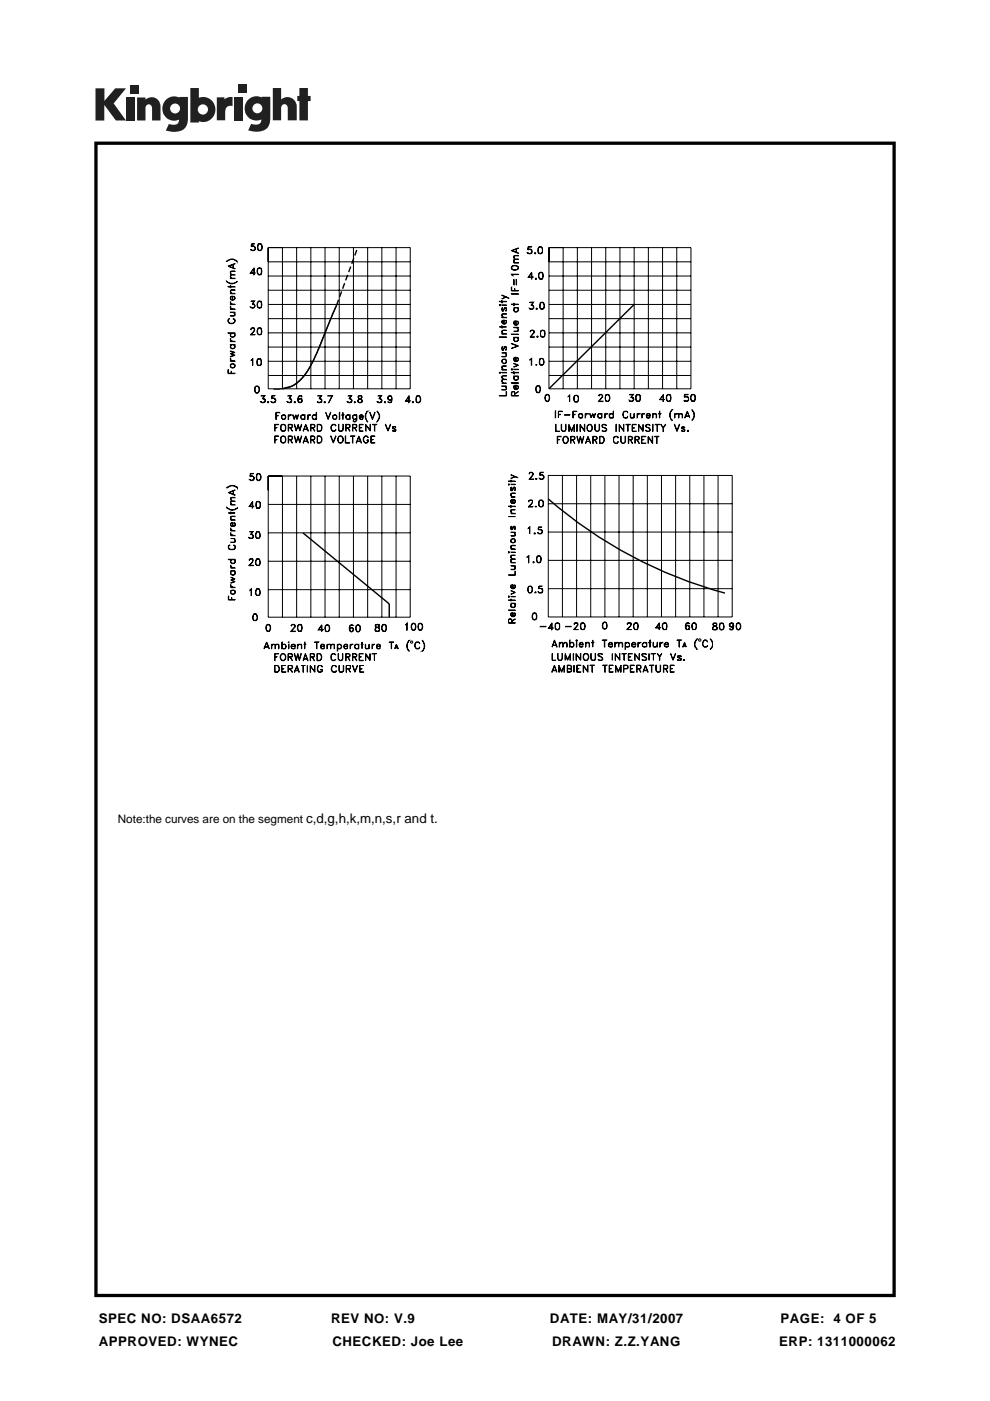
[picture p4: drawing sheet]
<svg xmlns="http://www.w3.org/2000/svg" width="210mm" height="297mm" viewBox="0 0 210 297" stroke-linecap="round" stroke-linejoin="round" font-family="sans-serif">
<defs><g id="words">
<g font-size="2.8">
<text x="65" y="174.6">c,d,g,h,k,m,n,s,r and t.</text>
<text x="21" y="280.5">SPEC NO: DSAA6572</text>
<text x="70.2" y="280.5">REV NO: V.9</text>
<text x="116.6" y="280.5">DATE: MAY/31/2007</text>
<text x="165.5" y="280.5">PAGE: 4 OF 5</text>
<text x="21" y="285.3">APPROVED: WYNEC</text>
<text x="70.5" y="285.3">CHECKED: Joe Lee</text>
<text x="117.1" y="285.3">DRAWN: Z.Z.YANG</text>
<text x="165.3" y="285.3">ERP: 1311000062</text>
</g>
<text font-size="2.5" x="25" y="174.6">Note:the curves are on the segment</text>
</g></defs>
<path d="M20 30v245h170v-245zM20.7 30.7h168.6v243.6h-168.6z" fill="#000"/>
<g fill="#231f20">
<path d="M20.3 18.7h1.8v2.7l2.3-2.7h2.3l-2.6 3.2 2.6 3.6h-2.1l-2.5-3.3v3.4h-1.8z"/>
<path d="M26.7 20.7h1.8v4.8h-1.8z"/>
<path d="M49.7 20.6h1.8v4.9h-1.8z"/>
<path d="M27.7 18h1.8v1.8h-1.8z"/>
<path d="M50.6 17.9h1.8v1.8h-1.8z"/>
<path d="M29.1 20.7h1.8v.4a1.9 1.9 0 0 1 2.2-.3 1.9 1.9 0 0 1 .9 2v2.7h-1.7l-.1-2.6a.7 .7 0 0 0-.6-.8 .7 .7 0 0 0-.7 .8v2.6h-1.8z"/>
<path d="M46 20.6h1.6v.5a2.03 2.03 0 0 1 1.7-.5v1.9h-.2a1.12 1.12 0 0 0-1.3 1.3v1.7h-1.8z"/>
<path d="M57.9 18.7h1.7v2.4a1.98 1.98 0 0 1 2.3-.3 1.98 1.98 0 0 1 1 2v2.7h-1.9v-2.6a.7 .7 0 0 0-.7-.8 .7 .7 0 0 0-.7 .8v2.6h-1.7z"/>
<path d="M63.5 18.7h1.8v1.6h.6v1.1h-.6v4.1h-1.8v-4.1h-.4v-1.1h.4z"/>
<path d="M40.4 18.7v7.3h1.8v-.3a2.63 2.63 0 0 0 3.5-2.5 2.63 2.63 0 0 0-3.5-2.5v-2zM41.9 23.2a1.1 1.1 0 0 1 2.2 0 1.1 1.1 0 0 1-2.2 0z"/>
<path d="M35.4 21a2.56 2.56 0 0 0-.6 3.3 2.56 2.56 0 0 0 3.2 1.1 1.09 1.09 0 0 1-1.5 1l-.7-.1-.6 1.4a5.3 5.3 0 0 0 3.7-.2 2.68 2.68 0 0 0 1-2.4v-4.5h-1.9v.1l-.8-.2a2.45 2.45 0 0 0-1.8 .5zM36.1 23a1.05 1.05 0 0 1 2.1 0 1.05 1.05 0 0 1-2.1 0z"/>
<path d="M52.8 21a2.56 2.56 0 0 0-.6 3.3 2.56 2.56 0 0 0 3.2 1 1.09 1.09 0 0 1-1.5 1.1l-.6-.1-.7 1.4a5.3 5.3 0 0 0 3.8-.3 2.68 2.68 0 0 0 .9-2.4v-4.5h-1.8v.2l-.8-.3a2.45 2.45 0 0 0-1.9 .6zM53.5 23a1.05 1.05 0 0 1 2.1 0 1.05 1.05 0 0 1-2.1 0z"/>
</g>
<path d="M20 276.8h173v13.2h-173z" fill="#fff"/>
<g fill="none" stroke="#000" stroke-width=".21">
<path d="M48 59.6a1.54 1.54 0 0 0 2.3 0 1.38 1.38 0 0 1-2.3 0zM48 55.4a1.44 1.44 0 0 1 2.3 .1 1.51 1.51 0 0 0-2.3 0zM48.3 56.4l1.6-.5-1.4 .5 1.4 .6zM48.9 59l1 .1zM48.9 58.3l1-.1-1 .2v.4l.2 .2a.45 .45 0 0 1-.2-.7zM48.9 57.5h1l-1 .1v.5l.2 .1a.45 .45 0 0 1-.2-.7zM49.4 56v.9M53.3 53l.1 .1M53.4 51.7l-.1 .5a.55 .55 0 0 1 .7 .1 .55 .55 0 0 1 .1 .7l-.6 .1-.3-.2 .1 .2h.6l.2-.3M53.8 52.2a.48 .48 0 0 1 0 .9M53.9 56.8l-.1 1.5v-1.3l-.6 .9h1h-1.1zM54 51.7h-.7v.6l.5-.1 .3 .3"/>
<path d="M54.6 57a.47 .47 0 0 1 .4-.2 .47 .47 0 0 1 .5 .2v.4a.74 .74 0 0 1-.6 .9 .93 .93 0 0 1-.3-1.3zM54.8 51.7a.75 .75 0 0 1 .9 .5 .75 .75 0 0 1-.5 .9h-.2a1 1 0 0 1-.2-1.4zM54.8 58.1h.6M54.8 57h.6M54.8 51.8h.6M54.8 53.1h.6M54.9 56.9a.99 .99 0 0 0 0 1.3M54.9 51.7a1.4 1.4 0 0 0 0 1.4M55.3 56.9a1.4 1.4 0 0 1 0 1.3M55.3 51.7a1.02 1.02 0 0 1 0 1.4M56.9 52.5h30.1v29.9h-30.1zM56.9 55.5h30.1"/>
<path d="M56.9 58.5h30.1M59.9 52.5v29.9M62.9 52.5v29.9M65.9 52.5v29.9M68.9 52.5v29.9M72 52.5v29.9M75 52.5v29.9M78 52.5v29.9M81 52.5v29.9M84 52.5v29.9M108.5 58.1l1.5 .1h-1.4l.1 .3zM108.5 53.1l1.5-.6-1.4 .6 1.4 .6z"/>
<path d="M108.5 56.5a.86 .86 0 0 1 1.5 .4 .82 .82 0 0 1-.8 .4 .82 .82 0 0 1-.7-.6zM108.5 57a1.4 1.4 0 0 0 1.4 0M108.5 56.6a.99 .99 0 0 1 1.4 0M108.6 56.5v.5M109 59.2v1.2zM109 55.7l1 .1zM109 54.3l.2-.1h.8l-1 .1v.4l.2 .2zM109 55l1-.1-1 .2v.4l.2 .2a.45 .45 0 0 1-.2-.7zM109.5 59.2l.1 1.2zM109.5 52.8v.7M109.6 52.7v.9M109.8 56.5v.5"/>
<path d="M111.9 53.6l.3 .1M112.1 58.7l1 .1h-1.1l.8-1.1v1.5M112.5 52.9l.3 .2v.5l-.3 .1M112.8 53.2a.54 .54 0 0 0-.9-.2l.1-.7h.8l-.7 .1-.1 .5h.6l.3 .5a.55 .55 0 0 1-.5 .4 .55 .55 0 0 1-.6-.2h.2a.52 .52 0 0 0 .8-.1M112.8 57.9l-.7 .9M113.4 53.6l.2 .1-.2 .1zM113.4 53.6l.1 .1zM113.6 59l.1 .2h-.2zM113.6 59.1l.1 .1zM114.3 52.4h.6l.2 .2v1a.55 .55 0 0 1-1 0v-1zM114.3 53.6h.6M114.3 52.5h.6"/>
<path d="M114.4 52.4a1.02 1.02 0 0 0 0 1.3M114.5 57.8a.45 .45 0 0 1 .6 .2l.1 .3a.78 .78 0 0 1-.5 .9 .9 .9 0 0 1-.2-1.4zM114.5 59.1h.6M114.5 57.9h.6M114.5 57.8a.99 .99 0 0 0 0 1.4M114.8 52.4a1.02 1.02 0 0 1 0 1.3M115 57.8a1.4 1.4 0 0 1 0 1.4M116.4 52.5h30.2l-.1 29.9h-30.1zM116.4 55.5h30.2M116.4 58.5h30.2M119.4 52.5v29.9M122.5 52.5v29.9"/>
<path d="M125.5 52.5v29.9M128.5 52.5v29.9M131.5 52.5v29.9M134.5 52.5v29.9M137.5 52.5v29.9M140.5 52.5v29.9M143.5 52.5v29.9M48.3 78.4l.1 .7 1.5 .1h-1.6zM48.3 70.6l1.6 .1zM48.3 60.8h1.6zM48.4 67.7l.3-.2-.2 .2a.64 .64 0 0 0 .6 .9 .64 .64 0 0 0 .6-.9l-.3-.2 .3 .1a.72 .72 0 0 1-.4 1.1 .72 .72 0 0 1-1-.6zM48.9 76.5l1 .1z"/>
<path d="M48.9 75.9v.4l.4 .2a.46 .46 0 0 1-.4-.6zM48.9 74.4l1 .3-.9 .3 .9 .3-1 .4 .7-.4-.7-.3 .7-.3zM48.9 73l1 .1zM48.9 72.4h1zM48.9 71.8v.4l.4 .2a.46 .46 0 0 1-.4-.6zM48.9 66.9h.6l.3-.1-.3-.5 .4 .3-.1 .3-.3 .1zM48.9 66.2l1 .1zM48.9 65.5l1 .1zM48.9 64.9v.4l.4 .2a.46 .46 0 0 1-.4-.6zM48.9 64.5l1 .1zM48.9 64v.3l.4 .2h-.3zM48.9 62.2l1 .1z"/>
<path d="M48.9 60.5v.5zM48.9 63l.4-.1v.7l-.4-.1zM48.9 61.5l1-.1-1 .2v.4l.2 .2a.45 .45 0 0 1-.2-.7zM49 79.1v-.4l.1 .4M49 70.7l-.1 .6h.8l.1-.4-.2-.2 .3 .2-.1 .4-.5 .2a.47 .47 0 0 1-.4-.3 .47 .47 0 0 1 .1-.5zM49.3 63.6l.4-.1a.36 .36 0 0 0-.2-.6l.1-.1 .3 .3-.1 .3-.2 .2h-.6l-.1-.5v-.2l.5-.1v.8M53.2 70.9l.9 .1h-1l.8-.9v-.5h-.4l-.3 .3a.43 .43 0 0 1 .4-.4 .43 .43 0 0 1 .4 .5l-.8 1M53.2 65.1l.2 .1M53.3 76.3l.3-.2v1.4v-1.3zM53.5 64.4l.4 .1 .2 .3-.2 .4a.64 .64 0 0 1-.8-.1h.1M53.5 64.5l.4 .1 .1 .1M53.8 64.5l.2 .4-.2 .3"/>
<path d="M53.9 63.9l-.6-.1h.7l-.5 .7M53.9 63.8l-.4 .7M54 65a.52 .52 0 0 1-.8 .1M54.7 76.1h.6l.2 .6a.64 .64 0 0 1-.6 .8l-.4-.2v-1zM54.7 76.2h.6M54.7 77.4h.6M54.8 63.9h.6l.1 .6v.6a.47 .47 0 0 1-.5 .2 .47 .47 0 0 1-.4-.2 1.15 1.15 0 0 1 .2-1.2zM54.8 69.6l.3-.1a.93 .93 0 0 1 .4 1.2 .47 .47 0 0 1-.5 .3 .47 .47 0 0 1-.4-.3 1.15 1.15 0 0 1 .2-1.1zM54.8 76.1a1.02 1.02 0 0 0 0 1.3M54.8 65.2h.6M54.8 64h.6M54.8 69.6h.6"/>
<path d="M54.8 70.9h.6M54.9 63.9a1.02 1.02 0 0 0 0 1.3M54.9 69.6a1.02 1.02 0 0 0 0 1.3M55.2 76.1l.2 .2v1l-.2 .1M55.3 63.9a1.42 1.42 0 0 1 0 1.3M55.3 69.6a1.4 1.4 0 0 1 0 1.3M56.9 70.6h30.1M56.9 67.6h30.1M56.9 64.5h30.1M56.9 61.5h30.1M56.9 79.6h30.1M56.9 76.6h30.1"/>
<path d="M56.9 73.6h30.1M71.4 64.7l-4.9 11.6-1.8 3.1-1.2 1.4-1.6 1.1-1.7 .5-2.2 .1M105.9 79h.3l-.2 .1zM105.9 71.4l1.5 .1zM105.9 63.9l1.5 .1zM105.9 69.3h1.5M106 79h.1zM106 64.6l.2 .1-.1 .1-.2-.1zM106 64.7h.1zM106.4 79.8l.4-.2h.6l-.9 .3 .3 .5-.3-.2zM106.4 79h1zM106.4 78.4l1 .1z"/>
<path d="M106.4 70.7l1 .1zM106.4 69.1l.1 .5zM106.4 67.3l1 .1zM106.4 66.7l.4-.2h.6l-.8 .1a.45 .45 0 0 0 .2 .7l-.3-.2zM106.4 64.7h1zM106.4 63.7l.1 .5zM106.4 62.5l1.5 .8zM106.4 74.8h1M106.5 77.6h.9l-.8 .1-.1 .3 .3 .4-.4-.4zM106.5 74.1h.3M106.5 70.1l.9-.1-.9 .2 .3 .5-.4-.3zM106.5 65.8h.3"/>
<path d="M106.6 76.2a.64 .64 0 0 1 .8 .2 .51 .51 0 0 1-.6 .7l-.4-.4zM106.6 68h.2v.6l-.3-.2zM106.6 73.5v.7M106.6 65.2v.7M106.8 68.6l.5-.1v-.6a.49 .49 0 0 1 0 .6 .49 .49 0 0 1-.6 .1l-.3-.2v-.3l.4-.2h.1v.7M107 73.6h.4M107 65.3h.4M107.1 73.5l-.4 .8a.47 .47 0 0 1-.3-.4 .47 .47 0 0 1 .3-.4l-.2 .1M107.1 65.2l-.4 .8a.52 .52 0 0 1-.2-.8h.2l-.2 .1M107.2 74.8a.55 .55 0 0 1 .2 .8l-1 .1 .9-.2 .1-.3zM107.3 73.5v.7M107.3 65.2v.7"/>
<path d="M107.3 63l-.9 .4 1-.4M107.4 74.1l-.1 .2 .1-.5-.2-.3h-.2l-.2 .7M107.4 65.8l-.1 .2 .1-.3v-.5h-.4l-.2 .7M108.5 78.3l.1-.1v.3zM108.5 79h1.5zM108.5 72.8l1.5 .6-1.5 .5 1.2-.5zM108.5 70.8l1.5 .1zM108.5 64.5l1.5 .1zM108.5 62.3l1.5 .1zM108.5 60.8v.8l1.5 .1h-1.5zM108.5 78.3l.1 .1zM109 79.7l1 .1z"/>
<path d="M109 78.8v.5zM109 78.3l1 .1zM109 77l1 .4-1 .5 .8-.5zM109 71.5l1 .1zM109 69.4l1 .1zM109 64.3v.5zM109 65.2h1M109 75.9l.4-.1v.8l-.4-.2zM109 68.1l.5-.1v.9h-.4l-.1-.4zM109 68.2l.4-.1v.8l-.4-.2zM109.1 65.2l-.1 .7 .4 .2 .3-.1 .2-.2-.2-.6a.52 .52 0 0 1 .2 .8 .52 .52 0 0 1-.8 .1l-.1-.3zM109.1 61.6v-.4l.1 .4"/>
<path d="M109.4 76.6l.4-.2a.36 .36 0 0 0-.2-.6l.1-.1a.52 .52 0 0 1 .2 .8 .52 .52 0 0 1-.8 .1l-.1-.5 .2-.4h.3v.9M109.4 68.9l.4-.2a.36 .36 0 0 0-.2-.6l.1-.1a.45 .45 0 0 1 .3 .6 .45 .45 0 0 1-.5 .3M109.6 69.5l.4 .3-.1 .4h-.9h.8l.1-.4zM112.3 76.3l.5-.3v1.4l-.1-1.3zM112.3 65.3l.2 .2M112.4 71.4h1l-1 .1M112.5 70.2l.3-.2 .4 .1 .1 .5-.9 .9 .9-1.1a.45 .45 0 0 0-.4-.3 .45 .45 0 0 0-.5 .2zM112.7 64.7l.5 .2v.4a.54 .54 0 0 1-.9 0M112.9 64.7l.3 .4-.3 .4M113.1 64.1h-.8h.9l-.5 .6M113.1 64.1l-.5 .6 .6 .3M113.2 65.2a.53 .53 0 0 1-.9 .1"/>
<path d="M113.7 77.3l.2 .1h-.1h-.2zM113.7 77.4h.1M113.7 65.4l.2-.1 .1 .2-.2 .1zM113.8 65.4l.1 .1zM113.9 71.3h.1l.1 .1-.1 .1zM114 71.3v.1zM114.5 76h.6l.3 .6v.4l-.5 .4-.5-.2zM114.5 76.1h.6M114.5 77.4h.6M114.6 70.2a.55 .55 0 0 1 1 0v1l-.5 .3-.3-.1-.2-.2zM114.6 64.1h.3a.83 .83 0 0 1 .6 .7 .83 .83 0 0 1-.4 .8l-.4-.1a1.3 1.3 0 0 1-.1-1.4zM114.6 76a1.4 1.4 0 0 0 0 1.4"/>
<path d="M114.6 65.4h.6M114.6 64.2h.6M114.7 64.1a1.42 1.42 0 0 0 0 1.4M114.8 71.3h.6M114.8 70.2h.6M114.9 70.1a1.02 1.02 0 0 0 0 1.3M115.1 76a1.02 1.02 0 0 1 0 1.4M115.1 64.1a1.02 1.02 0 0 1 0 1.4M115.3 70.1a1.02 1.02 0 0 1 0 1.3M116.4 70.6h30.1M116.4 67.6h30.2M116.4 64.5h30.2"/>
<path d="M116.4 61.5h30.2M116.4 79.6h30.1M116.4 76.6h30.1M116.4 73.6h30.1M54.2 81.9a.52 .52 0 0 1 .7 .2 .82 .82 0 0 1-.5 1.3l-.2-.1-.2-.6zM54.2 83.2h.6M54.2 82h.6M54.3 81.9l-.2 .2v.9l.2 .3M54.7 81.9a1.02 1.02 0 0 1 0 1.4M55.4 85.2l.1 .1M55.7 84.5l.4 .1 .2 .5-.5 .3-.4-.1-.1-.2 .1 .1a.64 .64 0 0 0 .8-.1M55.9 84.5l.3 .4-.1 .3-.2 .1"/>
<path d="M56.1 84l-.7-.1h.8l-.5 .6M56.1 83.9l-.5 .6 .6 .3M56.7 85.2l.3 .1-.2 .1zM56.8 85.2l.1 .1zM57.6 85.2l.1 .1M58.1 84.5l.3 .3-.1 .4-.2 .1M58.2 90h.9l-.8 .1v1.3zM58.2 92.4h.9l-.8 .1v1.4zM58.3 90.6h.5l-.5 .1M58.3 93.2h.5l-.5 .1M58.4 84.8l-.3-.3h-.5l.1-.6h.6l-.6 .1v.5a.55 .55 0 0 1 .6 0 .55 .55 0 0 1 .1 .7l-.6 .2-.2-.3a.51 .51 0 0 0 .8 0M58.5 87.4h.9l-.8 .1v1.5z"/>
<path d="M58.6 88.1h.4l-.4 .1M59.6 90.1l.6-.1a.88 .88 0 0 1 .2 1.4h-.6l-.2-.2zM59.6 92.7a.61 .61 0 0 1 .8-.2 .61 .61 0 0 1 .2 .9 .55 .55 0 0 1-.5 .6 .55 .55 0 0 1-.6-.6zM59.6 92.8a.55 .55 0 0 1 .9 0v.8a.55 .55 0 0 1-.9 0zM59.8 90.1h.6l.1 .2v.8l-.1 .2-.4 .1-.4-.3v-.8zM61 85.2l.2 .1M61.1 87.9l.1 1.1zM61.2 90.6h.7v-.5h-.7l-.1 1.3v-1.4l.9 .1 .1 .4-.2 .1-.7 .1M61.2 93.2h.5a.35 .35 0 0 0 .3-.4 .35 .35 0 0 0-.3-.3h-.5l-.1 1.4v-1.5h.6l.3 .2 .1 .3-.2 .3-.7 .1M61.3 88.1l.5-.2-.4 .2-.2 .3zM61.3 84.5h.4l.2 .5a.55 .55 0 0 1-.5 .4 .55 .55 0 0 1-.5-.3l.1 .1a.52 .52 0 0 0 .8-.1M61.3 84.5l.4 .1 .1 .2"/>
<path d="M61.6 90.7l.5 .7-.5-.7M61.6 93.3l.5 .6-.5-.6M61.6 84.5l.2 .4-.2 .4M61.7 84l-.7-.1h.8l-.5 .6M61.7 83.9l-.4 .6M62.1 87.9l.3 .8 .3-.8 .3 .8 .3-.8-.3 1.1-.3-.9-.3 .9zM62.4 85.2l.3 .1-.2 .1zM62.4 90l.4 1.2 .4-1.2 .4 1.2 .4-1.2-.4 1.4-.4-1.3-.4 1.3zM62.4 92.4l.4 1.3 .4-1.3 .4 1.3 .4-1.3-.4 1.5-.4-1.2-.4 1.2zM62.5 85.2l.1 .1zM63.2 85.1l.4 .2 .4-.2M63.2 84.8l.4-.3 .4 .3"/>
<path d="M63.4 84h.6M63.5 84a1.02 1.02 0 0 0 0 1.3M63.5 84.5l-.3 .4M63.8 84.5l.2 .2v.5l-.2 .1M63.8 88.1l.3-.2 .5 .2-.3-.1a.43 .43 0 0 0-.5 .4 .43 .43 0 0 0 .5 .5l.3-.2-.3 .3h-.2l-.3-.3zM63.9 84l.1 .1v-.1l-.3-.1a.86 .86 0 0 0-.1 1.5l.4-.2 .1-.3-.2-.4h-.3l-.4 .2M64.4 93.6h.9M64.4 91.1h.9M64.5 91h.7M64.5 93.5h.7M64.6 87.9l.1 1.1zM64.9 90l.5 1.4-.5-1.3-.6 1.3z"/>
<path d="M64.9 92.4l.5 1.5-.5-1.2-.6 1.2zM65.3 87.9l.1 1.1zM65.4 88.1l.5-.2-.5 .5zM66 90.6h.6v-.5h-.6l-.1 1.3v-1.4l.8 .1 .1 .4-.2 .1-.6 .1M66 93.2h.5a.35 .35 0 0 0 .2-.4 .35 .35 0 0 0-.2-.3h-.5l-.1 1.4v-1.5h.6l.2 .2 .1 .3-.2 .3-.6 .1M66.3 90.7l.5 .7-.4-.7M66.3 93.3l.5 .6-.4-.6M67.1 87.4v1.6zM67.3 90h.5a.76 .76 0 0 1 .4 .9 .76 .76 0 0 1-.9 .5zM67.3 90.1l.6-.1a.77 .77 0 0 1-.1 1.4h-.5M67.3 92.4h.5l.4 .4v.8l-.4 .3h-.5zM67.3 92.5h.5a.74 .74 0 0 1 .5 .7 .74 .74 0 0 1-.5 .7h-.5"/>
<path d="M67.3 85.2l.3 .1M67.7 84.5l.5 .2v.5l-.4 .2-.4-.1-.1-.2 .1 .1a.64 .64 0 0 0 .8-.1M67.9 84.5l.3 .4v.3l-.3 .1M68.2 84l-.8-.1h.8l-.5 .6M68.2 83.9l-.6 .6 .6 .3M68.7 85.2l.3 .1-.2 .1zM68.8 85.2l.1 .1zM69.1 87.4l.5 1.3 .6-1.3-.6 1.6zM70.1 92.4l.6 1.3 .6-1.3-.6 1.5zM70.4 90.1l.5-.1 .4 .3-.3-.3-.5 .1a.76 .76 0 0 0-.2 .8 .76 .76 0 0 0 .6 .5l.4-.3-.3 .3h-.5a.89 .89 0 0 1-.1-1.3zM70.4 83.9l-.7 1.5 .8-1.5h-1l.9 .1M71.8 92.7l.2-.3h.4a.88 .88 0 0 1 0 1.5 .76 .76 0 0 1-.8-.4 .76 .76 0 0 1 .2-.8z"/>
<path d="M71.8 90l.1 1.2 .3 .2a.81 .81 0 0 0 .5-1.2l.1-.2-.1 1.3-.7 .1-.2-.4zM71.9 92.6a.64 .64 0 0 1 .8 .6 .64 .64 0 0 1-.8 .6l-.2-.4zM72 87.4v1.6zM72.5 87.9l.5 .1zM72.7 87.4v1.6M73.2 92.4l.1 1.5h.9h-1zM73.4 88.1l.3-.2 .5 .2-.3-.1a.43 .43 0 0 0-.5 .4 .43 .43 0 0 0 .5 .5l.3-.2-.3 .3h-.2l-.3-.3zM73.4 90.6h.8v-.5h-.8l-.1 1.3v-1.4l.9 .1v.5l-.8 .1M73.7 90.7l.6 .7-.5-.7M73.7 85.2l.2 .1M74.1 84.5h.3l.3 .5a.56 .56 0 0 1-.5 .4 .56 .56 0 0 1-.5-.3 .51 .51 0 0 0 .9 0M74.2 87.9l.1 1.1z"/>
<path d="M74.3 84.5l.3 .4-.1 .3-.2 .1M74.3 92.4l1 .1zM74.5 84l-.7-.1h.8l-.5 .6M74.5 83.9l-.5 .6 .6 .3M74.8 92.5v1.4v-1.4M74.8 88.1l.3-.2 .5 .2-.2-.1a.43 .43 0 0 0-.6 .4 .43 .43 0 0 0 .6 .5l.2-.2-.2 .3h-.3l-.3-.3zM74.8 90.6h.7v-.5h-.7v1.3v-1.4l.8 .1 .1 .4-.2 .1-.7 .1M75.2 85.2h.2l-.1 .2zM75.2 85.2l.1 .1zM75.2 90.7l.5 .7-.4-.7M75.6 87.9l.1 1.1-.3 .5h-.3l-.3-.3 .6 .2 .2-.4zM75.7 93.6h.8"/>
<path d="M75.8 93.5h.7M75.9 85.2l.2 .1M76 84v.4l.8 .5-.1 .3-.5 .1-.3-.2v-.2l.3-.3 .6-.3-.1-.3-.5-.1zM76 84h.7M76.1 92.4l.6 1.5-.6-1.2-.6 1.2zM76.1 84l-.1 .3 .5 .2 .4 .4v.2a.6 .6 0 0 1-1 0v-.2l.3-.4 .5-.2-.1-.3M76.3 88.4l.1 .4 .1 .1h.3l.2-.3v.1l-.2 .3h-.3l-.3-.6a.46 .46 0 0 1 .6-.5l.2 .3v.2h-.7M76.3 91.4v-1.3l.7-.1h-.8v1.4h.8M76.3 90.6h.4l-.4 .1M76.4 88.1l.4-.1 .2 .4h-.7zM76.8 85.2l-.3 .1M77.1 92.8l.4-.4h.3l.3 .4a.65 .65 0 0 0-1 .2 .65 .65 0 0 0 .7 .9l.3-.3v-.2l-.3-.1h.3v.3l-.3 .3h-.3a.89 .89 0 0 1-.4-1.1z"/>
<path d="M77.6 90.1v1.3v-1.4l1 1.4v-1.4l-.1 1.2M77.8 87.3l.3-.1a1.54 1.54 0 0 0 0 2.3 1.53 1.53 0 0 1-.3-2.2zM78.4 87.4l.6 1.3 .6-1.3-.6 1.6zM78.7 92.4h.8l-.8 .1v1.4h.8h-.8zM78.7 93.2h.5l-.5 .1M79 90l.9 .1zM79.4 90.1v1.3l.1-1.3M79.9 87.2a1.39 1.39 0 0 1 0 2.3 1.5 1.5 0 0 0 0-2.3zM80.1 85.2l.2 .1M80.4 84.5h.4l.2 .5a.56 .56 0 0 1-.4 .4 .56 .56 0 0 1-.6-.3h.1a.51 .51 0 0 0 .8 0M80.7 84.5l.2 .4-.2 .4M80.9 84l-.7-.1h.7l-.5 .6"/>
<path d="M80.9 83.9l-.6 .6 .6 .3M81.5 85.2h.2v.2zM81.6 85.2l.1 .1zM81.7 90l.6 1.2 .6-1.2-.6 1.4zM82.3 84.5l.3 .3 .4-.1 .1-.2M82.3 84.3l.3-.3h.4l.1 .3M82.4 85.2h.6M82.6 84l-.3 .4 .3 .4M82.8 84l.3 .1v1l-.2 .2M83.1 84.6l-.1 .2-.7-.2a.5 .5 0 0 1 .1-.6 .5 .5 0 0 1 .6 0l.1 .4a.76 .76 0 0 1-.4 1l-.4-.2 .2 .1M83.1 84.4v.2l-.3 .2M83.3 91.3h.6"/>
<path d="M83.3 90.7l.7 .5-.1 .2h-.6l-.1-.2 .1 .2M83.3 90.6h.6M83.3 90.5v.3M83.8 90.5l.2 .1-.1-.1h-.6l-.1 .1 .2 .3 .5 .2M83.8 91v.4M86 85l1 .1h-1l.8-1.2v1.5l-.1-1.3-.7 1M87.5 85.2l.2 .1-.2 .1zM87.5 85.2l.1 .1zM88.4 84a.75 .75 0 0 1 .9 .5 .75 .75 0 0 1-.5 .9l-.4-.1a1.3 1.3 0 0 1 0-1.3zM88.4 85.2h.6M88.4 84h.6M88.5 84l-.2 .2v.9l.2 .2"/>
<path d="M88.9 84a1.02 1.02 0 0 1 0 1.3M105.9 83.9h1.5v-.9v1zM106.4 82.6h.9l.1-.3-.2-.4a.45 .45 0 0 1 .2 .7zM106.4 81.8l1 .1zM106.4 81.2h1M106.5 80.5l.9-.1-.8 .2-.1 .2 .3 .4-.4-.4zM108.5 81.2h1.5zM109 81.8h.4v.7l-.4-.2zM109.1 83.9l-.1-.8-.3-.1-.2 .9 1.5 .1h-1.5l.1-1 .5 .1 .1 .8M109.2 83.4l.8-.4-.8 .5M109.4 82.5l.4-.2a.36 .36 0 0 0-.2-.5l.1-.1a.5 .5 0 0 1 .2 .7 .5 .5 0 0 1-.8 0 .5 .5 0 0 1 .1-.7h.3v.8M113.9 81.8a.45 .45 0 0 1 .6 .2l.1 .4a.75 .75 0 0 1-.5 .9 .9 .9 0 0 1-.2-1.5z"/>
<path d="M113.9 83.1h.6M113.9 81.9h.6M114 81.8a1.02 1.02 0 0 0 0 1.4M114.4 81.8a1.42 1.42 0 0 1 0 1.4M115.7 83.9a.47 .47 0 0 1 .4-.3 .47 .47 0 0 1 .4 .3 .82 .82 0 0 1-.5 1.2h-.2a1.15 1.15 0 0 1-.1-1.2zM115.8 85h.5M115.8 83.8h.5M115.9 83.7a1.02 1.02 0 0 0 0 1.4M116.3 83.7a1.42 1.42 0 0 1 0 1.4M117.8 87.1l.1 1.5zM117.9 90v1.4l.8 .1h-.8zM118.2 92.5h.8l-.7 .1v1.4z"/>
<path d="M118.3 93.2h.4l-.4 .1M118.4 87.3l.9-.1h-.9v1.4M118.4 87.8h.5l-.5 .1M119 90l.1 1.1 .4 .3 .5-.2 .1-1.2v1.1l-.2 .3a.56 .56 0 0 1-.9-.3zM119.5 92.7a.69 .69 0 0 1 1 .1 .69 .69 0 0 1-.1 1l-.3 .2a.78 .78 0 0 1-.7-.4 .78 .78 0 0 1 .1-.9zM119.6 92.7a.64 .64 0 0 1 .9 .6 .64 .64 0 0 1-.9 .6l-.1-.5zM119.7 87.9l1.2 .1zM120.5 84l.3-.2v1.4v-1.3zM120.6 90l.6 1.2 .6-1.2v1.5l-.1-1.2-.5 1.2-.5-1.2-.1 1.2zM121.1 93.3l.7-.1 .1-.5-.8-.2v1.5M121.1 92.6l.8 .2-.1 .3-.7 .1M121.5 87.2h.8l-.7 .1v1.3z"/>
<path d="M121.5 93.3l.4 .7M121.6 87.8h.4l-.4 .1M121.7 84a.55 .55 0 0 1 1 0v1l-.2 .2h-.6l-.2-.2zM121.9 85.1h.6M121.9 83.9h.6M122 83.9a.99 .99 0 0 0 0 1.3M122.3 90l.1 1.5zM122.3 92.5l.5 1.3 .3-1.3 .3 1.3 .5-1.3-.5 1.5-.3-1.3-.3 1.3zM122.4 83.9a.99 .99 0 0 1 0 1.3M122.8 87.8a.51 .51 0 0 1 .7 0 .51 .51 0 0 1-.1 .8h-.5a.55 .55 0 0 1-.1-.8zM123 90l.9 1.2 .1-1.2v1.5l-.9-1.3-.1 1.3zM124.1 87.7l.1 .9z"/>
<path d="M124.3 87.8l.5-.1-.4 .1-.2 .3zM124.3 93.6h.8M124.5 90.3l.5-.3a.77 .77 0 0 1 .7 .7 .77 .77 0 0 1-.7 .8 .85 .85 0 0 1-.5-1.2zM124.6 90.3a.5 .5 0 0 1 .6-.2 .5 .5 0 0 1 .4 .5 .63 .63 0 0 1-.6 .8 .72 .72 0 0 1-.4-1.1zM124.7 92.5l.6 1.5-.6-1.3-.5 1.3zM125 87.7l.4 .7 .3-.7 .3 .7 .3-.7-.3 .9-.3-.8-.3 .8zM125.8 93.2l.7-.1 .1-.3-.3-.2h-.5l-.1 1.4v-1.5h.6l.4 .3-.2 .4-.7 .1M126.1 90l.1 1.1 .4 .3 .3-.1 .2-.2 .1-1.1-.1 1.2a.5 .5 0 0 1-.5 .3 .5 .5 0 0 1-.5-.4zM126.1 93.3l.6 .7-.5-.7M126.8 87.8l.3-.1 .5 .1h-.7a.48 .48 0 0 0 0 .6 .48 .48 0 0 0 .4 .2l.3-.2-.1 .2h-.5a.55 .55 0 0 1-.2-.8zM127 85.1h.9h-1l.9-1.1-.2-.3-.6 .2 .2-.3h.4l.2 .4-.8 1.1M127.2 92.5h.5a.82 .82 0 0 1 .5 .8 .82 .82 0 0 1-.5 .7h-.5z"/>
<path d="M127.2 92.6h.5a.71 .71 0 0 1 .4 .9 .71 .71 0 0 1-.9 .4zM127.6 87.7l.1 .9zM127.8 90.1a.73 .73 0 0 1 .9 .1l-.7-.1h-.2v.4a1.03 1.03 0 0 1 .9 .6 .55 .55 0 0 1-.5 .4 .55 .55 0 0 1-.5-.3l.3 .2 .6-.2-.2-.4-.6-.2zM128.3 87.7v.9zM128.4 87.8l.5-.1-.4 .1-.2 .3zM128.5 83.7a.52 .52 0 0 1 .8 .2 .82 .82 0 0 1-.5 1.2h-.3l-.2-.6zM128.5 85h.6M128.5 83.8h.6M128.6 83.7l-.2 .2v.9l.2 .3M129 83.7a1.02 1.02 0 0 1 0 1.4M129.3 87.8l.2-.1 .5 .1h-.6l-.1 .3 .1 .4 .4 .1 .2-.2-.1 .2h-.5l-.2-.4zM130 87.2l.1 1.4z"/>
<path d="M130.2 92.7l.6-.2 .3 .3a.55 .55 0 0 0-.6-.2 .55 .55 0 0 0-.4 .5v.3a.55 .55 0 0 0 .9 .5l.1-.3-.2 .4a.59 .59 0 0 1-.8-.4zM130.6 90l.1 1.5zM131.3 90l.9 1.2 .1-1.2v1.5l-.9-1.3-.1 1.3zM131.7 92.5v1.1l.4 .3h.3l.2-.3 .1-1.1-.1 1.3a.5 .5 0 0 1-.5 .2 .5 .5 0 0 1-.4-.4zM132.2 87.3l.6-.1 .4 .3-.2-.2h-.6a.71 .71 0 0 0-.2 .8 .71 .71 0 0 0 .8 .4l.2-.2-.2 .3h-.5a.83 .83 0 0 1-.3-1.3zM132.8 90l.9 .1zM133.2 90.1v1.4M133.3 93.2l.7-.1 .1-.3-.8-.2v1.4v-1.5h.5l.4 .3-.2 .4-.7 .1M133.5 84.9l.2 .2M133.7 87.7l.2 .8 .2 .1 .3-.2-.1 .2h-.5zM133.7 93.3l.5 .7-.4-.7M133.9 84.2l.3 .1a.49 .49 0 0 1 0 .8 .49 .49 0 0 1-.8-.3l.1 .2a.58 .58 0 0 0 .9-.3"/>
<path d="M134 84.3l.3 .1 .1 .2-.4 .5M134.1 90.1l.9-.1h-.9v1.5h.9l-.9-.1M134.1 90.7h.5M134.3 83.7l-.8-.1h.9l-.5 .7M134.3 83.6l-.5 .7h.4l.2 .2M134.4 87.7l.1 .9zM134.7 93.3l.8-.1 .1-.4-.4-.3h-.5v1.5M134.7 92.6l.8 .2v.3l-.8 .1M134.9 83.9a.55 .55 0 0 1 .9 0v.9l-.4 .3h-.4l-.1-.3zM135 85h.6M135 83.8h.6M135.1 87.7l.1 .9z"/>
<path d="M135.1 83.7a1.02 1.02 0 0 0 0 1.4M135.1 93.3l.5 .7-.4-.7M135.5 83.7a1.02 1.02 0 0 1 0 1.4M135.8 87.7a.46 .46 0 0 0-.6 .4M136.1 92.5h.9l-.9 .1v1.3l.9 .1h-.9zM136.1 87.7l.1 .9zM136.1 93.2h.5l-.5 .1M136.2 87.8l.5-.1-.3 .1-.2 .3zM136.4 91.2l-.9-1.2v1.5M136.4 90v1.5l-.9-1.3M136.9 90.2a.63 .63 0 0 1 1 0l-.3-.1-.6 .1 .1 .3 .6 .2 .2 .4a.54 .54 0 0 1-.4 .4 .54 .54 0 0 1-.6-.3l.4 .2 .5-.2-.1-.4-.7-.3zM137.2 87.8h.5l.1 .3h-.6z"/>
<path d="M137.2 88.1v.4a.36 .36 0 0 0 .6-.1h.1l-.2 .2h-.5v-.2a.48 .48 0 0 1 0-.6 .48 .48 0 0 1 .6 0l.1 .4h-.7M137.5 92.7l.9 1.3v-1.5l-.1 1.3-.8-1.3v1.5M138.4 87.7l.1 .9zM138.4 90l.1 1.5zM138.5 87.9a.45 .45 0 0 1 .7-.1l.1 .8-.2-.8h-.4zM138.8 92.5l1 .1zM138.9 90l1 .1zM139.3 92.6v1.4l.1-1.4M139.4 90.1v1.4v-1.4M139.7 87.7l.5 .1zM139.9 87.2v1.4zM140.6 90.7l.6-.7-.5 .7v.8l-.1-.8-.5-.7 .6 .7"/>
<path d="M140.7 83.6l-.1 1.5v-1.2l-.7 .8h1.1h-1.1zM141.4 83.9a.47 .47 0 0 1 .4-.3 .47 .47 0 0 1 .4 .3l.1 .4a.75 .75 0 0 1-.5 .8 .87 .87 0 0 1-.4-1.2zM141.6 85h.5M141.6 83.8h.5M141.6 83.7a1.02 1.02 0 0 0 0 1.4M142.1 83.7l.1 .2v.9l-.1 .3M142.6 86.8h.1a1.53 1.53 0 0 0 0 2.3 1.4 1.4 0 0 1-.1-2.3zM143 90l.6 1.2 .6-1.2-.6 1.5zM143.1 87.7l.1 .9zM143.2 87.9l.3-.2 .4 .1 .1 .8-.2-.8zM144 87.9a.45 .45 0 0 1 .7-.1l.1 .8-.2-.8h-.4zM144.6 91.3h.6"/>
<path d="M144.6 90.7l.7 .5-.3 .3h-.2l-.3-.3 .1 .2M144.6 90.6h.6M144.6 90.6v.2M145.1 90.6l.2 .1-.3-.2h-.2l-.3 .2 .7 .5M145.1 91.1v.3M145.1 84.9l.3 .2M145.4 88.2h.7M145.4 88.3h.8M145.7 84.1l.3 .4v.4l-.3 .2M145.8 91.3l.2-.1v.3zM145.8 87.2l.5 1.4-.5-1.3-.6 1.3zM145.9 91.3l.1 .1z"/>
<path d="M146 84.5a.65 .65 0 0 0-.9-.3l.1-.6h.8l-.7 .1-.1 .4h.7l.1 .8-.1 .2h-.7l-.1-.3a.52 .52 0 0 0 .8 .2l.1-.3M146.6 83.9a.47 .47 0 0 1 .4-.3 .47 .47 0 0 1 .4 .3l.1 .6-.2 .6h-.6a1.15 1.15 0 0 1-.1-1.2zM146.7 86.8a1.53 1.53 0 0 1 0 2.3 1.5 1.5 0 0 0 0-2.3zM146.7 85h.6M146.7 83.7h.6M146.8 83.7a.99 .99 0 0 0 0 1.4M147.2 83.7l.2 .2v.9l-.2 .3M48.1 107.6a1.53 1.53 0 0 0 2.3 0 1.39 1.39 0 0 1-2.3 0zM48.1 103.4a1.45 1.45 0 0 1 2.3 .1 1.53 1.53 0 0 0-2.3 0zM48.4 118.6l1.5 .1zM48.4 104.4l1.5-.6-1.3 .6 1.3 .6zM48.4 108.8h1.5"/>
<path d="M48.5 115.7l.3-.2-.3 .2v.6l.3 .2h.7l.4-.4-.1-.4-.3-.2 .4 .2v.6l-.2 .2h-.9a.49 .49 0 0 1-.3-.8zM48.9 111l.5-.1v.7l-.4-.1zM48.9 119.8v.2l.5 .4-.5-.3zM48.9 118.7h.2l-.2 .5a.5 .5 0 0 0 .6 .2 .5 .5 0 0 0 .4-.5l-.2-.2h.2v.6a.55 .55 0 0 1-1 0zM48.9 113.5l1 .1zM48.9 112.9l.1 .4 .4 .2-.5-.2zM48.9 112.5l1 .1zM48.9 111.9l.1 .4 .4 .2-.5-.2zM48.9 110.2l1 .1zM48.9 109.5l1-.1-1 .3 .3 .5-.3-.2zM48.9 107l1 .1zM48.9 106.3l1-.1-1 .3 .3 .5-.3-.2z"/>
<path d="M48.9 105.5h1h-.9l-.1 .4 .3 .3-.3-.2zM48.9 114.2h1M48.9 108.5v.5M49.1 110.8h.3v.8l.5-.3v-.3l-.3-.1 .1-.1 .2 .2v.5a.53 .53 0 0 1-.7 .1 .53 .53 0 0 1-.3-.6zM49.4 104.1v.7M49.5 104v.9M49.6 114.2l.3 .2v.5l-1 .1 .9-.1 .1-.3zM52.8 119.8l1 .1h-1.1l.9-.9v-.4l-.4-.1-.4 .3 .1-.2 .7-.1 .1 .4-.2 .4-.7 .6M52.8 114l.3 .1M52.9 112.7h.8l-.5 .6 .4-.6zM52.9 107.3l.9 .1h-1l.8-1.1v1.4l-.1-1.2-.6 .9M53 101.6l.2 .2"/>
<path d="M53.2 113.2a.5 .5 0 0 1 .5 .7 .5 .5 0 0 1-.8 .2l-.2-.2 .2 .2h.7l.1-.3M53.2 113.3l.4 .1 .1 .3M53.4 113.3l.3 .4-.3 .4M53.6 101l.3 .4-.3 .4M53.8 101.2l-.3-.2-.5 .1 .1-.7h.7l-.6 .1-.1 .5a.55 .55 0 0 1 .6 0 .55 .55 0 0 1 .2 .5l-.4 .4h-.3l-.2-.3M53.8 101.6a.51 .51 0 0 1-.8 0M54.4 118.5h.5l.3 .6v.4l-.4 .4-.5-.1-.1-.3zM54.4 112.7h.5l.3 .6v.4l-.4 .4-.5-.1-.1-.3zM54.4 106.4a.55 .55 0 0 1 .8 .2v.9l-.2 .2h-.6l-.1-.5zM54.4 118.6h.5M54.4 112.8h.5M54.4 107.7h.6"/>
<path d="M54.4 106.4h.6M54.5 100.5l.3-.1a.83 .83 0 0 1 .6 .7 .83 .83 0 0 1-.5 .8l-.3-.1a1.3 1.3 0 0 1-.1-1.3zM54.5 118.5a1.02 1.02 0 0 0 0 1.3M54.5 101.7h.6M54.5 100.5h.6M54.5 112.7a1.02 1.02 0 0 0 0 1.4M54.5 106.4l-.1 .2v.9l.1 .2M54.6 100.5a1.42 1.42 0 0 0 0 1.3M54.9 118.5a1.4 1.4 0 0 1 0 1.3h-.5M54.9 112.7a1.4 1.4 0 0 1 0 1.4h-.5M54.9 106.4a.99 .99 0 0 1 0 1.3M55 100.5a1.02 1.02 0 0 1 0 1.3"/>
<path d="M56.9 100.9h30.1v30h-30.1zM56.9 119h30.1M56.9 113h30.1M56.9 106.9h30.1M59.9 100.9v30M62.9 100.9v30M65.9 100.9v30M68.9 100.9v30M72 100.9v30M75 100.9v30M78 100.9v30M81 100.9v30"/>
<path d="M84 100.9v30M107.9 117l.1 .1-.1 .1zM107.9 117.1h.1M107.9 102.7h.1l-.1 .1zM107.9 102.7h.1M107.9 107.3l1.4 .1zM107.9 102l1.4 .1zM107.9 109.5h1.4M108.4 114.5a.53 .53 0 0 1 .8-.1v.5l-.3 .1-.4-.1zM108.4 119.9l.9 .1zM108.4 119.3h.9zM108.4 118.6l.9-.1-.8 .1a.45 .45 0 0 0 .1 .7l-.2-.2z"/>
<path d="M108.4 117.7h.9l-.8 .1-.1 .4 .2 .3-.2-.3zM108.4 117.1h.9zM108.4 116.4l.9 .1zM108.4 115.7l.9-.1-.9 .3 .2 .5-.2-.2zM108.4 113.6h.8l-.2-.7 .3 .3v.3l-.3 .2zM108.4 112.8l.9 .1zM108.4 108.8l.9 .1zM108.4 108.1h.9l-.8 .1-.1 .3 .2 .3-.2-.2zM108.4 104.6l.9-.1-.8 .2-.1 .3 .2 .4-.2-.3zM108.4 103.9h.3M108.4 102.7h.9zM108.4 100.6l1.4 .7z"/>
<path d="M108.4 101.7v.5M108.4 107.2v.5M108.4 112.2h.3M108.4 105.4h.9M108.5 106l.3-.1v.8l-.4-.1zM108.5 106.1l.3-.1v.7l-.3-.1zM108.5 111.6v.6M108.5 103.3v.7M108.9 111.7h.3M108.9 103.4h.3M109 111.6l-.2 .5-.3 .2-.1-.1v-.6h.1l-.1 .1M109 103.3l-.3 .7h-.3v-.7h.1l-.1 .1"/>
<path d="M109 106l.1-.1a.57 .57 0 0 1 0 .8h-.3l.4-.2v-.4zM109.2 111.6l-.1 .7a.44 .44 0 0 0-.1-.7l-.2 .1-.2 .5M109.2 103.9l-.1 .1 .2-.5-.3-.2h-.1l-.3 .7M109.2 101.1l-.8 .4 .9-.4M109.2 103.3v.7M111.8 118.1l.4-.3v1.5l-.1-1.3zM112 112l.3-.3v1.5v-1.4zM112.1 107.4l.9 .1h-1l.9-1a.43 .43 0 0 0-.3-.5 .43 .43 0 0 0-.5 .4l.2-.4 .6 .1v.5l-.8 .9M112.3 101.6h.9h-1l.8-1.1-.1-.2-.4-.1-.2 .3a.43 .43 0 0 1 .4-.4 .43 .43 0 0 1 .4 .5l-.8 1M113.1 119.1l.2 .1-.1 .1zM113.1 119.2l.1 .1zM113.3 113.1l.1-.1 .1 .2z"/>
<path d="M113.4 113.1v.1zM113.5 107.4h.3zM113.6 101.5l.3 .1h-.2zM113.6 107.4h.1M113.7 101.5l.1 .1zM114 117.9a.52 .52 0 0 1 .7 .2 .82 .82 0 0 1-.5 1.2h-.2l-.2-.6zM114 119.2h.5M114 118h.5M114 117.9a1.42 1.42 0 0 0 0 1.4M114.1 113l.2 .2M114.5 106.1h.6l.1 .2v.9a.55 .55 0 0 1-.9 0v-.9zM114.5 117.9a1.02 1.02 0 0 1 0 1.4"/>
<path d="M114.5 106.1h.6M114.5 101.5l.1 .1M114.5 107.4h.6M114.5 106.1a1.02 1.02 0 0 0 0 1.3M114.6 112.3l.3 .1 .1 .3-.1 .3-.3 .2M115 112.6l-.2-.3h-.7l.1-.6h.7l-.7 .1v.5l.4-.1 .4 .2a.55 .55 0 0 1-.2 .8h-.6l-.2-.3 .6 .3 .4-.4M115 106.1a1.02 1.02 0 0 1 0 1.3M115.1 100.7a.47 .47 0 0 1 .2 .4 .47 .47 0 0 1-.2 .5M115.3 101.1l-.3-.4-.5 .1v-.7h.7l-.7 .1v.5a.55 .55 0 0 1 .7 .1 .55 .55 0 0 1 .1 .7l-.6 .1-.2-.2a.51 .51 0 0 0 .8-.1M116.3 100.8h39v30h-39zM116.3 118.8h39M116.3 112.8h39"/>
<path d="M116.3 106.8h39M119.3 100.8v30M122.3 100.8v30M125.3 100.8v30M128.3 100.8v30M131.3 100.8v30M134.3 100.8v30M137.3 100.8v30M140.3 100.8v30M143.3 100.8v30M146.3 100.8v30M149.3 100.8v30"/>
<path d="M152.3 100.8v30M48.4 126.4l.1 .7 1.4 .1h-1.5zM48.9 125.3a.72 .72 0 0 1 1 0v.5a.53 .53 0 0 1-.7 .2 .53 .53 0 0 1-.3-.7zM48.9 124.5l1 .1zM48.9 123.9v.3l.5 .3-.5-.2zM48.9 122.4l1 .3-.8 .3 .8 .3-1 .4 .8-.4-.8-.3 .8-.3zM48.9 121.2l.2-.2-.2 .4a.47 .47 0 0 0 .5 .5 .47 .47 0 0 0 .5-.5l-.2-.4 .2 .2v.5a.55 .55 0 0 1-1 0zM48.9 120.4h1zM48.9 121h1M49 125.3l.7-.1 .2 .2a.46 .46 0 0 1-.6 .5 .46 .46 0 0 1-.3-.6zM49.1 127.1v-.4l.1 .4M53.1 125l.2-.2v1.5v-1.4l-.3 .3z"/>
<path d="M53.8 130.2h.6l.2 .5v.5l-.4 .4-.5-.2-.1-.2zM53.8 130.2a1.4 1.4 0 0 0 0 1.3h.6M53.8 130.3h.6M54.3 130.2a1.02 1.02 0 0 1 0 1.3M54.4 124.8h.5l.3 .6v.4l-.4 .5-.5-.2-.1-.3zM54.4 124.8a1.4 1.4 0 0 0 0 1.4h.5a1.4 1.4 0 0 0 0-1.4M54.4 124.9h.5M56.1 137.2h.9M56.2 137.1h.7M56.6 136.1l.5 1.4-.5-1.2-.6 1.2zM56.6 132.5a.45 .45 0 0 1 .7 .1 .82 .82 0 0 1-.5 1.3l-.2-.1a1.02 1.02 0 0 1 0-1.3zM56.6 132.5a1.42 1.42 0 0 0 0 1.3"/>
<path d="M56.6 133.7h.5M56.6 132.5h.5M56.9 125h30.1M57.1 132.5a1.02 1.02 0 0 1 0 1.3M57.6 136.6l.1 .9zM57.8 136.6h.5l.1 .9-.2-.8-.2-.1-.3 .3zM58.2 138.6h.9h-.8v1.5zM58.3 139.2h.5l-.5 .1M58.6 136.6h.5l.1 .9-.2-.8-.2-.1-.4 .3zM59.6 138.8l.3-.2h.3a.88 .88 0 0 1 0 1.5 .76 .76 0 0 1-.7-.4 .76 .76 0 0 1 .1-.9zM59.8 138.7a.48 .48 0 0 1 .5 0 .48 .48 0 0 1 .2 .5 .63 .63 0 0 1-.6 .8 .75 .75 0 0 1-.1-1.3zM59.8 136.1l.1 1.4z"/>
<path d="M59.9 136.6h.6a.55 .55 0 0 1 0 .9h-.6v-.1l.5 .1a.5 .5 0 0 0 .2-.5 .5 .5 0 0 0-.5-.4l-.2 .2zM61.1 139.3l.9-.1 .1-.4-.5-.2h-.5v1.5M61.1 138.6l.9 .2-.1 .4h-.8M61.2 136.1l.1 .2-.2-.1zM61.2 136.2h.1M61.2 136.6l.1 .9zM61.6 139.3l.5 .8zM61.7 133.8l1 .1h-1.1l1-1.1a.45 .45 0 0 0-.4-.3 .45 .45 0 0 0-.5 .2v-.1a.52 .52 0 0 1 .9-.1v.5l-.9 .9M62 136.7a.36 .36 0 0 1 .4-.1 .36 .36 0 0 1 .2 .4h-.8zM62 136.6h.5l.2 .3v.1h-.9l.2 .5a.36 .36 0 0 0 .6-.2l.1 .1-.2 .1h-.5a.55 .55 0 0 1 0-.9zM62.4 138.6l.4 1.2 .4-1.2 .3 1.2 .4-1.2-.4 1.5-.3-1.3-.4 1.3zM63.1 136.6l.1 .9z"/>
<path d="M63.2 136.9l.2-.3h.5l.1 .9-.2-.8-.2-.1zM63.3 132.5a.45 .45 0 0 1 .7 .1l.1 .5a.75 .75 0 0 1-.5 .8 .9 .9 0 0 1-.3-1.4zM63.3 133.7h.6M63.3 132.5h.6M63.4 132.5a1.02 1.02 0 0 0 0 1.3M63.8 132.5a1.42 1.42 0 0 1 0 1.3M64.3 139.7h.9M64.4 139.7h.8M64.4 136.6h.5M64.6 136.1l.1 1.4zM64.8 138.6l.6 1.5-.6-1.3-.5 1.3zM65.9 139.2h.7v-.5l-.7-.1-.1 1.5v-1.5h.8v.6l-.7 .1"/>
<path d="M66.2 139.3l.5 .8-.4-.8M66.7 136.1l.9 .1zM67.1 136.2v1.3l.1-1.3M67.2 138.6a.8 .8 0 0 1 1 .5 .8 .8 0 0 1-.5 1h-.5zM67.3 138.6h.4a.71 .71 0 0 1 .4 .9 .71 .71 0 0 1-.8 .5zM67.6 133.5l1 .1h-1.1l.7-1.1v1.4M68.2 136.7l.4-.1 .1 .4h-.6zM68.2 136.6h.4l.2 .4h-.7l.1 .5h.1h.3l.1-.2 .1 .1-.1 .1h-.5a.72 .72 0 0 1 0-.9zM68.2 132.6l-.6 1M69 132.7a.47 .47 0 0 1 .4-.2 .47 .47 0 0 1 .4 .2 1.15 1.15 0 0 1-.1 1.2h-.5a1.15 1.15 0 0 1-.2-1.2zM69.2 133.8h.5M69.3 136.6l.1 .9z"/>
<path d="M69.6 132.5a.99 .99 0 0 1 0 1.4M69.6 136.6h.5l.1 .9-.2-.8-.2-.1-.4 .3zM69.7 132.5h-.5a1.4 1.4 0 0 0 0 1.4M70.2 136.9l.2-.3h.5v.9v-.8l-.4-.1zM70.4 138.6a.48 .48 0 0 1 .8 .3 .54 .54 0 0 0-.9 0v.8a.54 .54 0 0 0 .9 0 .53 .53 0 0 1-.6 .4 .53 .53 0 0 1-.4-.6l.1-.7zM71.5 136.6l.1 1.5zM71.7 138.6l.1 1.1 .3 .3 .5-.1 .1-1.3v1.1l-.1 .3a.55 .55 0 0 1-.9-.3zM71.8 136.6h.4a.55 .55 0 0 1 0 .9h-.4l-.2-.1 .5 .1a.5 .5 0 0 0 .3-.5 .5 .5 0 0 0-.5-.4l-.3 .2zM73.2 136.6h.4l.1 .3v.1h-.7l.2 .5h.3l.2-.2v.1l-.1 .1h-.4a.55 .55 0 0 1 0-.9zM73.2 136.6h.3l.2 .4h-.7zM73.4 139.2h.7l.1-.4-.3-.2h-.5l-.1 1.5v-1.5h.6l.4 .2-.1 .4-.8 .1M73.7 139.3l.6 .8-.5-.8"/>
<path d="M74.2 133.6l.3 .3 .4-.3M74.2 133.4l.1-.3h.5l.1 .3M74.3 136.6v.9zM74.3 132.6h.5M74.3 132.5v.2a.99 .99 0 0 0 .1 1.2M74.4 133.1l-.2 .4M74.5 136.6h.4l-.4 .1-.2 .3zM74.7 133.1l.2 .4-.2 .4M74.8 132.5l.1 .1a.45 .45 0 0 0-.7 .1 .86 .86 0 0 0 .4 1.3l.4-.4-.1-.4-.3-.1-.4 .1M74.8 139.2h.7l.1-.4-.8-.2v1.5v-1.5h.5l.4 .2-.1 .4-.8 .1M75.2 139.3l.5 .8-.4-.8M75.3 136.8l.1-.2h.5l.1 .2-.5-.2a.5 .5 0 0 0-.2 .6 .5 .5 0 0 0 .5 .3l.2-.1-.1 .1h-.5a.55 .55 0 0 1-.1-.7z"/>
<path d="M75.5 132.7a.47 .47 0 0 1 .4-.2 .47 .47 0 0 1 .5 .2 .82 .82 0 0 1-.5 1.3l-.2-.1a1.15 1.15 0 0 1-.2-1.2zM75.7 132.5a1.42 1.42 0 0 0 0 1.4M75.7 133.8h.5M75.7 132.6h.5M76 136.6l.1 .9zM76.2 132.5a1.42 1.42 0 0 1 0 1.4M76.2 138.6h.8h-.8v1.5h.8l-.8-.1M76.2 139.2h.4l-.4 .1M76.5 136.6h.5M76.8 136.1v1.4M77.5 136.6l.1 .9h.3l.3-.2-.1 .2h-.5zM78.2 136.6l.1 .9z"/>
<path d="M78.5 139.8l-.9-1.2v1.5M78.5 138.6v1.5l-.9-1.3M78.9 138.6h.9zM78.9 136.6l.1 .9zM79.2 136.6h.3l-.3 .1-.2 .3zM79.4 138.6v1.5M79.6 133.6l.2 .2M79.7 132.5v.4l.7 .3v.5l-.3 .1-.5-.1 .2-.6 .5-.1 .1-.2v-.3zM79.7 132.5h.7M79.8 132.5v.4l.5 .2 .2 .3-.1 .4-.2 .1-.6-.2v-.5l.7-.3v-.4M80 136.7l.4-.1 .2 .4h-.7zM80 136.6h.5l.2 .4h-.8l.1 .5h.2h.2l.2-.2 .1 .1-.2 .1h-.5a.72 .72 0 0 1 0-.9z"/>
<path d="M80.4 133.6l-.1 .2M81 132.6a.47 .47 0 0 1 .4-.2 .47 .47 0 0 1 .5 .2l.1 .5a.75 .75 0 0 1-.6 .8 .87 .87 0 0 1-.4-1.3zM81.2 133.7h.6M81.2 132.5h.6M81.3 132.5a1.02 1.02 0 0 0 0 1.3M81.7 132.5l.2 .1v1l-.2 .2M82.5 136.1l1 .1zM83 136.2v1.3l.1-1.3M83.8 137.3h.5M83.8 137.4h.6M84.1 136.6l.4 .9-.4-.8-.4 .8zM86 132.4l.4-.3v1.5l-.1-1.3z"/>
<path d="M86.8 135.8h.1a1.55 1.55 0 0 0 0 2.3 1.45 1.45 0 0 1-.1-2.3zM87.5 132.2a.45 .45 0 0 1 .6 .2 .82 .82 0 0 1-.5 1.2h-.1a1.02 1.02 0 0 1 0-1.4zM87.5 133.5h.5M87.5 132.3h.5M87.5 132.2a1.02 1.02 0 0 0 0 1.4M88 132.2a1.42 1.42 0 0 1 0 1.4M88.1 136.3l.6-.2 .4 .3-.3-.2h-.5a.76 .76 0 0 0-.3 .8 .76 .76 0 0 0 .7 .5l.4-.3-.3 .3h-.5a.89 .89 0 0 1-.2-1.2zM88.7 132.4a.47 .47 0 0 1 .5-.3 .47 .47 0 0 1 .4 .3 .82 .82 0 0 1-.5 1.2h-.2a1.15 1.15 0 0 1-.2-1.2zM88.9 132.2a1.42 1.42 0 0 0 0 1.4M88.9 133.5h.5M88.9 132.3h.5M89.3 132.2a1.02 1.02 0 0 1 0 1.4"/>
<path d="M89.5 135.8a1.39 1.39 0 0 1 0 2.3 1.55 1.55 0 0 0 0-2.3zM107.9 126.4l.1 .1-.1 .1zM107.9 126.5h.1M107.9 129.3l1.4 .1zM107.9 127.2l1.4 .1zM107.9 121.9h1.3l.1-.8v.9zM108.4 130l.4-.1v.8l.4-.2-.1-.6a.49 .49 0 0 1 0 .8 .49 .49 0 0 1-.7-.2zM108.4 127.9l.9 .1zM108.4 128.1l.1-.1-.1 .2 .1 .5h.4h.3l-.1-.7a.51 .51 0 0 1 0 .7 .51 .51 0 0 1-.7 0zM108.4 126.5h.9zM108.4 125.2l.9 .4-.9 .4 .8-.4zM108.4 124.1l.4-.1v.8l.4-.2-.1-.6a.49 .49 0 0 1 0 .7 .49 .49 0 0 1-.7-.1z"/>
<path d="M108.4 127v.5M108.5 130h.3v.7l-.4-.3zM108.5 124.1h.3v.7l-.4-.3zM108.5 132v-.6h-.6v.6l1.4 .1h-1.4v-.8l.5-.1 .1 .2 .1 .6M108.6 131.6l.7-.4-.7 .5M109 120a.45 .45 0 0 1 .2 .7l-.8 .1 .8-.2v-.4zM112 124.5a.47 .47 0 0 1 .4-.3 .47 .47 0 0 1 .5 .3 1.15 1.15 0 0 1-.2 1.2h-.5a1.15 1.15 0 0 1-.2-1.2zM112.2 125.7a1.4 1.4 0 0 1 0-1.4h.5a1.4 1.4 0 0 1 0 1.4M112.2 125.6h.5M113.1 130l.2-.1a.78 .78 0 0 1 .6 .8 .78 .78 0 0 1-.6 .7h-.2a1.02 1.02 0 0 1 0-1.4zM113.1 131.3h.5M113.1 130.1h.5"/>
<path d="M113.2 130a1.02 1.02 0 0 0 0 1.4M113.5 125.5l.1 .2h-.2zM113.5 125.6h.1M113.5 125.5h.1M113.6 130a1.42 1.42 0 0 1 0 1.4M114.2 125.5l.3 .2M114.5 132.8l1.3 .1zM114.8 124.8a.55 .55 0 0 1 0 .9M115.1 125.1a.54 .54 0 0 0-.9-.3l.1-.5h.7h-.6l-.1 .5h.7a.72 .72 0 0 1 0 .9h-.7l-.1-.3a.44 .44 0 0 0 .5 .3 .44 .44 0 0 0 .4-.3M116.3 124.8h39M116.4 133.1l.9 .1h-1l.8-1.2v1.6l-.1-1.3-.6 .9M117.1 138.6l.1 1.4h.7h-.8z"/>
<path d="M117.2 136.9h.8M117.3 136.8h.7M117.6 135.7l.6 1.5-.6-1.3-.5 1.3zM117.8 132.3a.55 .55 0 0 1 .9 0v.9l-.4 .4-.4-.1-.1-.3zM117.9 133.4h.6M117.9 132.2h.6M118 132.1a1.02 1.02 0 0 0 0 1.4M118.3 138.6l.1 1 .3 .4a.81 .81 0 0 0 .5-1.2l.1-.2-.1 1.2-.2 .2h-.5l-.2-.4zM118.4 132.1a1.02 1.02 0 0 1 0 1.4M118.6 136.2l.1 1zM118.7 136.5l.3-.3h.3l.2 .3v.7l-.1-.8-.4-.1zM119.5 136.5l.3-.3 .4 .1 .1 .9-.2-.8-.3-.1z"/>
<path d="M119.9 138.9l.5 1.1 .5-1.1 .1 1.1v-1.4l-.6 1.2-.5-1.2v1.4M120 132.8l1.2 .1zM120.8 135.7l.1 1.5zM121.2 136.2l.4 .1 .1 .5a.47 .47 0 0 1-.3 .4 .47 .47 0 0 1-.5-.2h.8l-.1-.6-.4-.1-.3 .1zM121.6 138.6l.1 1.4zM121.7 133.5l.9-1-.3-.5h-.3l-.3 .3 .1 .1 .1-.3h.5l.1 .4-.8 1h1M122.2 138.6l.9 1.2 .1-1.2v1.4l-.9-1.3-.1 1.3zM122.3 135.7l.1 .1-.1 .1-.1-.1zM122.3 135.8h.1M122.3 136.2v1zM122.9 136.6l.1 .5 .7-.1-.3 .2a.48 .48 0 0 1-.6-.6l.4-.4a.44 .44 0 0 1 .5 .5h-.8M123 136.4l.4-.1 .2 .3h-.7z"/>
<path d="M123.3 132.1a.52 .52 0 0 1 .7 .2 1.15 1.15 0 0 1-.1 1.2h-.6l-.2-.6zM123.3 133.4h.6M123.3 132.1h.6M123.4 132.1a1.4 1.4 0 0 0 0 1.4M123.8 132.1a.99 .99 0 0 1 0 1.4M123.9 138.6h.2a.72 .72 0 0 1 .8 .9l-.4 .5h-.6l-.2-.5v-.4zM123.9 138.6h.6a.76 .76 0 0 1 .3 .8 .76 .76 0 0 1-.6 .6 .89 .89 0 0 1-.3-1.4zM124.2 136.2l.1 1zM124.5 136.3h.5v.9l-.1-.8-.3-.1-.3 .2zM125.3 138.6l.2 1.2 .3 .2 .4-.2 .1-1.2v1l-.2 .4-.7-.1zM125.5 136.2l.5 .1zM125.7 135.7v1.5"/>
<path d="M126.8 138.7l.4-.1 .6 .1h-.9l.1 .4 .5 .1 .3 .4v.2l-.1 .2h-.7l-.2-.2 .4 .2 .6-.2a.85 .85 0 0 0-.9-.7zM127.8 135.7l.9 .1zM128 132l.2-.1a.78 .78 0 0 1 .6 .7 .78 .78 0 0 1-.6 .8l-.2-.1a1.02 1.02 0 0 1 0-1.3zM128 132a1.42 1.42 0 0 0 0 1.3M128 133.2h.5M128 132h.5M128.2 135.8v1.4l.1-1.4M128.5 132a1.42 1.42 0 0 1 0 1.3M129.1 136.6l.1 .4a.48 .48 0 0 0 .7-.1v.1a.49 .49 0 0 1-.7 .1 .49 .49 0 0 1-.1-.7l.3-.2 .5 .2v.3h-.8M129.4 136.3l.4 .1 .1 .2h-.8zM129.9 138.6v1.4M130.4 136.2l.1 1z"/>
<path d="M130.5 138.6l.9 1.2 .1-1.2v1.4l-.9-1.3-.1 1.3zM130.5 136.5l.3-.3 .4 .1v.9l-.1-.8-.3-.1zM131.2 136.5l.5-.3 .3 .1 .1 .9-.2-.8-.2-.1zM131.9 138.6h.9zM132.3 138.6v1.4l.1-1.4M132.6 136.2l.1 1.5zM132.7 136.4a.47 .47 0 0 1 .4-.2 .47 .47 0 0 1 .4 .2v.6a.57 .57 0 0 1-.8 0l.6 .1 .2-.3-.1-.4-.2-.1zM133 133.5l.9-1v-.4l-.3-.1-.5 .1-.1 .2 .1 .1 .1-.3h.6l.1 .4-1 1h1M133.3 140v-1.4h.8h-.8v1.4h.8M133.3 139.2h.5l-.5 .1M134 136.6l.2 .5 .7-.1-.4 .2-.5-.2a.5 .5 0 0 1 .2-.8 .5 .5 0 0 1 .7 .5h-.9M134.2 136.4a.35 .35 0 0 1 .4-.1 .35 .35 0 0 1 .2 .3h-.8z"/>
<path d="M134.6 132.1a.45 .45 0 0 1 .7 .2l.1 .6-.2 .6h-.6a1.02 1.02 0 0 1 0-1.4zM134.6 133.4h.6M134.6 138.6l.9 1.2 .1-1.2v1.4l-.9-1.3-.1 1.3zM134.6 132.1h.6M134.7 132.1a.99 .99 0 0 0 0 1.4M135.1 132.1a1.4 1.4 0 0 1 0 1.4M135.3 136.2l.1 1zM135.5 136.4l.5-.2-.6 .4zM136.1 138.7a.78 .78 0 0 1 1.1 0l-.9-.1-.1 .2 .1 .3 .9 .5-.2 .4h-.7l-.2-.2 .4 .2 .6-.2v-.2l-.9-.5zM136.4 136.3l.5-.1 .3 .2-.4-.1-.3 .1-.2 .2 .2 .5 .7-.1-.4 .2-.5-.2-.1-.4zM137.2 136.2v1M137.6 136.2l.5 .1z"/>
<path d="M137.7 138.6v1.4M137.8 135.7l.1 1.5zM138.1 138.6h.9zM138.5 136.2l.2 .9 .7-.2-.4 .3-.4-.1zM138.6 138.6v1.4M139.1 133.1h1h-1l.8-1.1v1.5l-.1-1.3-.7 .9M139.4 136.2v1zM139.9 139.2l.5-.6-.5 .6v.8v-.8l-.5-.6 .5 .6M139.9 136.2l.1 1zM140.1 136.4l.3-.2h.2l-.6 .4zM140.5 132.3a.47 .47 0 0 1 .5-.3 .47 .47 0 0 1 .4 .3l.1 .6-.2 .6h-.6a1.15 1.15 0 0 1-.2-1.2zM140.7 133.4h.6"/>
<path d="M140.7 132.1h.6M140.8 132.1a.99 .99 0 0 0 0 1.4M141 136.6l.1 .5h.5l.1-.2-.2 .3-.5-.2a.51 .51 0 0 1 0-.7 .51 .51 0 0 1 .7 .1v.3h-.7M141.1 136.4a.35 .35 0 0 1 .4-.1 .35 .35 0 0 1 .2 .3h-.7zM141.2 132.1l.2 .2v.9l-.2 .3M142.2 138.6l.5 1.2 .6-1.2-.6 1.4zM143.6 135.7l.9 .1zM143.8 139.9h.6M143.8 139.3l.6 .3 .1 .1-.1 .3h-.6l-.1-.2 .1 .2M143.8 139.2h.6M143.8 139.1v.3M144 135.8v1.4l.1-1.4"/>
<path d="M144.4 139.1l.1 .1-.1-.1h-.6l-.1 .1 .1 .2 .6 .3M144.4 139.6v.4M144.9 136.9h.6M144.9 139.9l.2-.1 .1 .2zM145 139.9l.1 .1zM145.2 136.2l.3 1-.3-.8-.4 .8zM145.5 132.8l.4-.3 .2 .1 .2 .4-.2 .5h-.5a.84 .84 0 0 1 .4-1.5l.1 .1h-.5l-.1 .2a1.08 1.08 0 0 0 .2 1.2M145.5 133.1l.3 .4 .3-.1 .1-.3M145.7 132.6l-.2 .4 .3-.4 .3 .1 .1 .3M146 132.6l.1 .2a.46 .46 0 0 1-.1 .7M146.1 132.1l.1 .1zM147 132.1a.45 .45 0 0 1 .7 .2 1.15 1.15 0 0 1-.2 1.2h-.5a1.02 1.02 0 0 1 0-1.4z"/>
<path d="M147 133.5a1.4 1.4 0 0 1 0-1.4h.5a1.4 1.4 0 0 1 0 1.4M147 133.4h.5M147.8 135.4h.1a1.53 1.53 0 0 0 0 2.3 1.42 1.42 0 0 1-.1-2.3zM149.2 135.9l.2-.2h.4l.3 .4-.3-.3a.68 .68 0 0 0-.7 .7 .68 .68 0 0 0 .7 .6l.3-.2a.67 .67 0 0 1-1 .1 .67 .67 0 0 1 .1-1.1zM150.6 135.4a1.47 1.47 0 0 1 0 2.3 1.51 1.51 0 0 0 0-2.3zM151.2 133.4l.2 .1M151.3 132.1l-.1 .4 .2 .1a.64 .64 0 0 1 .6 .9h-.7l-.1-.2a.72 .72 0 0 1 .8-.7v-.5zM151.3 132.2h.7M151.4 132.1v.5l.4 .1 .3 .4v.4l-.3 .1-.6-.1-.1-.4 .4-.4 .4-.1v-.5M152.1 133.4l-.3 .1M152.7 132.1h.6l.3 .6v.4l-.5 .5-.5-.3zM152.7 132.2h.6"/>
<path d="M152.7 133.5h.6M152.8 132.1a1.4 1.4 0 0 0 0 1.4M153.2 132.1a1.02 1.02 0 0 1 0 1.4M154.8 132.6l.3 .3 .4-.3M154.8 132.4l.3-.3 .4 .3M154.8 133.4h.6M155 132.1l-.2 .4 .2 .4M155.3 132.1a1.03 1.03 0 0 1 .1 1.4M155.5 132.8l-.3 .2-.4-.2v-.5l.4-.3a.88 .88 0 0 1 0 1.6l-.4-.3 .1 .2M155.5 132.5l-.2 .4M156.4 132.1l.1-.1a.78 .78 0 0 1 .6 .8 .78 .78 0 0 1-.6 .8l-.1-.1a1.02 1.02 0 0 1 0-1.4zM156.4 132.1a1.4 1.4 0 0 0 0 1.4"/>
<path d="M156.4 133.4h.5M156.4 132.2h.5M156.8 132.1a1.02 1.02 0 0 1 0 1.4M58.2 141.1h.7a.82 .82 0 0 1-.1 1.4h-.6zM58.3 141.1a.76 .76 0 0 1 .9 .4 .76 .76 0 0 1-.3 1h-.6zM59.8 141.8h.4l-.4 .1M60.6 141.1h-.8v1.4h.8h-.8M61.1 141.1h.8l.2 .3a.64 .64 0 0 1-1 .5M61.1 141.1h.5l.4 .3-.1 .3-.8 .1M61.1 141.1v1.4M61.6 141.9l.5 .6zM62.5 142.2h.9"/>
<path d="M62.6 142.1h.7M63 141.1l.5 1.4-.5-1.2-.6 1.2zM63.8 141.1h1M64.3 141.1v1.4v-1.4M65.2 141.1v1.4M65.8 141.1l.9 1.3 .1-1.3v1.4l-.9-1.2-.1 1.2zM67.6 141.1a.62 .62 0 0 1 .8 .3 .52 .52 0 0 0-.6-.3 .52 .52 0 0 0-.4 .5v.4a.47 .47 0 0 0 .5 .5 .47 .47 0 0 0 .4-.5l-.3-.1h.4v.3l-.1 .2-.6 .1a.74 .74 0 0 1-.4-.9zM70.4 141.3l.2-.2h.6l.2 .3-.4-.3a.76 .76 0 0 0-.6 .5 .76 .76 0 0 0 .2 .9h.6l.2-.3-.4 .3a.72 .72 0 0 1-.7-.9zM71.9 141.1l.1 1.4 .7-.1 .2-1.3v1l-.1 .3-.3 .1a.46 .46 0 0 1-.6-.4zM73.5 141.8l.8-.1v-.5l-.8-.1-.1 1.4v-1.4l.9 .1v.6l-.8 .1M73.9 141.9l.4 .6M74.8 141.1l.5 1.3 .6-1.3-.6 1.4z"/>
<path d="M76.4 141.8h.4l-.4 .1M76.4 141.1v1.4h.7h-.8v-1.4h.8M117.2 142.1h.7M117.2 142.2h.8M117.6 141l.5 1.5-.5-1.2-.6 1.2zM118.5 141l.6 1.3 .6-1.3v1.5l-.1-1.1-.5 1.1-.5-1.1-.1 1.1zM120.3 141l.9 .2v.5l-.4 .1 .4-.3-.1-.3-.7-.1v1.4l.8-.2-.1-.4-.3-.1h-.4h.7l.1 .2-.1 .5h-.8zM121.7 141v1.5M122.3 141h.9l-.8 .1v1.4h.8h-.9zM122.4 141.8h.4M123.7 141l.9 1.3 .1-1.3v1.5l-.9-1.2-.1 1.2zM125.1 141l1 .1z"/>
<path d="M125.6 141.1v1.4v-1.4M127.8 141l1 .1zM128.3 141.1v1.4v-1.4M129.2 141h.8l-.7 .1v1.4h.7h-.8zM129.3 141.8h.4M130.6 141l.5 1.3 .6-1.3v1.5v-1.1l-.6 1.1-.5-1.1v1.1zM132.2 141h.7l.3 .2-.1 .6h-.8h.6a.35 .35 0 0 0 .3-.4 .35 .35 0 0 0-.3-.3h-.6l-.1 1.4zM133.7 141h.8l-.7 .1v1.4h.7h-.8zM133.8 141.8h.4M135 141l.9 .1 .1 .3-.1 .4h-.8l.8-.1v-.5l-.8-.1v1.4zM135.5 141.8l.5 .7-.5-.7M136.5 142.2h.8"/>
<path d="M136.6 142.1h.6M136.9 141l.6 1.5-.6-1.2-.5 1.2zM137.7 141l1 .1zM138.2 141.1v1.4l.1-1.4M139.1 141l.1 1.1 .3 .4 .5-.2 .1-1.3v1.1a.52 .52 0 0 1-.5 .4 .52 .52 0 0 1-.5-.4zM140.7 141h.6l.3 .2v.3l-.1 .3h-.7h.5a.35 .35 0 0 0 .3-.4 .35 .35 0 0 0-.3-.3h-.5l-.1 1.4zM141.1 141.8l.5 .7-.4-.7M142.1 141h.9l-.8 .1v1.4h.8h-.9zM142.2 141.8h.5"/>
<circle cx="49.3" cy="77.6" r=".48"/>
<circle cx="49.3" cy="73.5" r=".48"/>
<circle cx="49.3" cy="77.6" r=".41"/>
<circle cx="107" cy="76.6" r=".46"/>
<circle cx="109.4" cy="72" r=".48"/>
<circle cx="60.2" cy="88.4" r=".48"/>
<circle cx="60.2" cy="88.4" r=".41"/>
<circle cx="66.7" cy="88.4" r=".48"/>
<circle cx="71" cy="88.4" r=".48"/>
<circle cx="71" cy="88.4" r=".42"/>
<circle cx="109.4" cy="80.2" r=".48"/>
<circle cx="123.1" cy="88.2" r=".4"/>
<circle cx="108.8" cy="114.6" r=".48"/>
<circle cx="87.3" cy="136.1" r=".24"/>
<circle cx="148.4" cy="135.7" r=".26"/>
</g>
<path d="M71.4 64.7l-1.5 3.6a53.3 53.3 0 0 1-5.3 11.3 6.6 6.6 0 0 1-4.7 2.8M134.5 64.5l-18.1 17.9M64.2 113l18.4 15v2.9M116.3 105.8a95.2 95.2 0 0 0 37.5 19.9" fill="none" stroke="#000" stroke-width=".3"/>
<path d="M71.4 64.7l4.4-12" fill="none" stroke="#000" stroke-width=".3" stroke-dasharray="1.2 .6" stroke-linecap="butt"/>
<use href="#words"/>
</svg>
